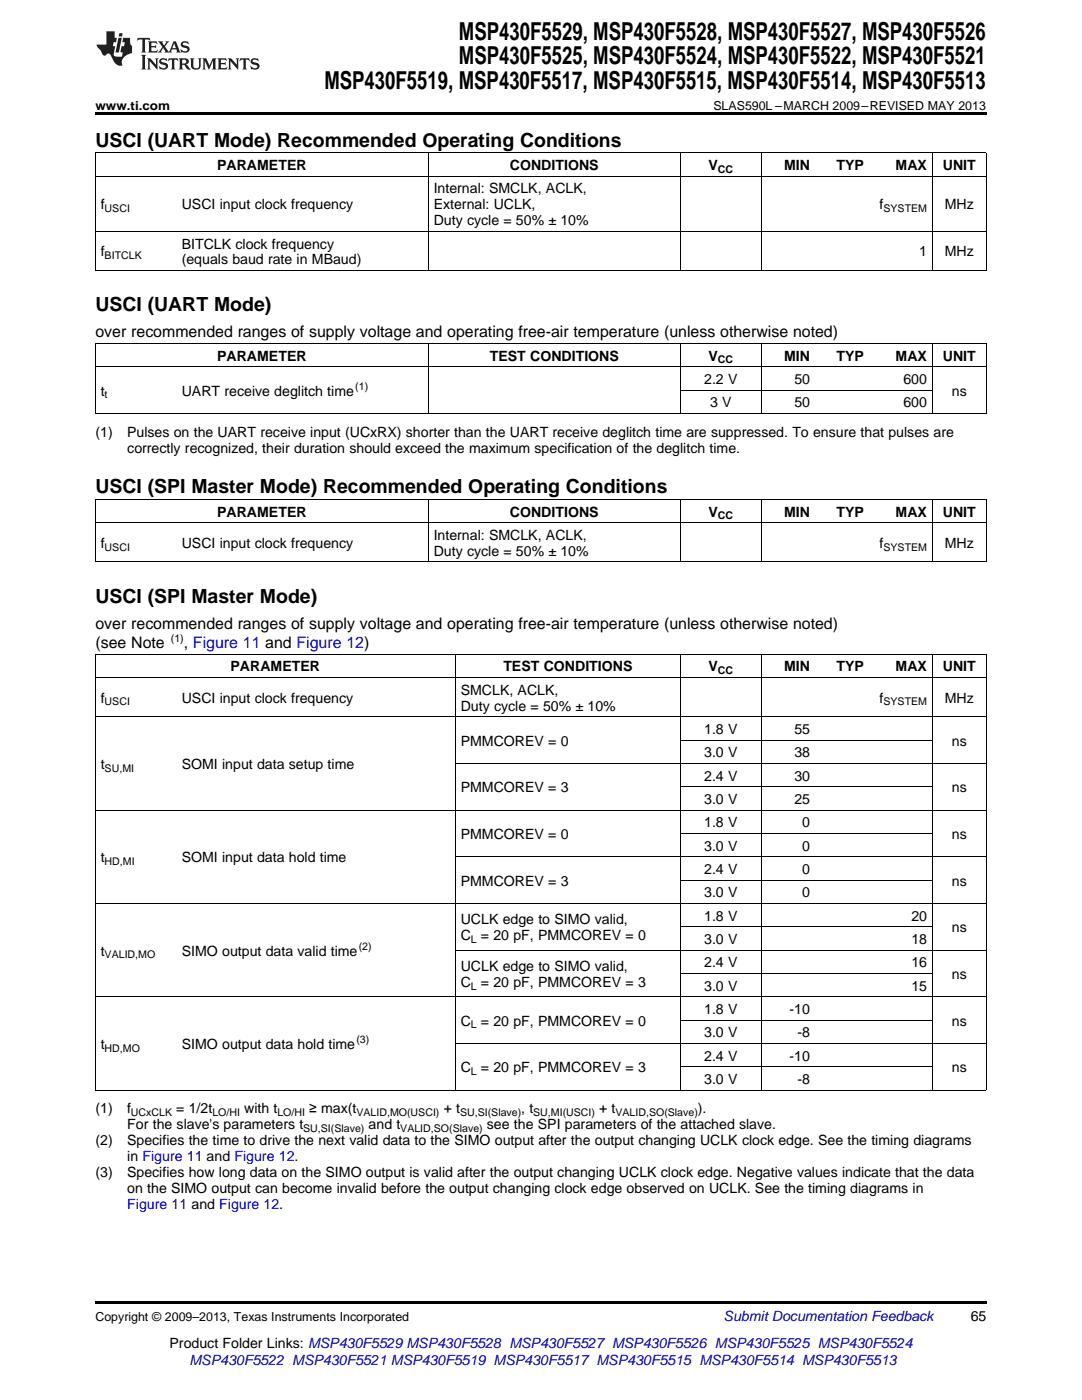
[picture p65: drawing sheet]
<svg xmlns="http://www.w3.org/2000/svg" width="216mm" height="279mm" viewBox="0 0 216 279" stroke-linecap="round" stroke-linejoin="round" font-family="sans-serif">
<defs><g id="words">
<g font-size="4.9">
<text x="91.6" y="7.9">MSP430F5529, MSP430F5528, MSP430F5527, MSP430F5526</text>
<text x="64.7" y="17.8">MSP430F5519, MSP430F5517, MSP430F5515, MSP430F5514, MSP430F5513</text>
<text x="91.6" y="12.8">MSP430F5525, MSP430F5524, MSP430F5522, MSP430F5521</text>
</g>
<g font-size="3.9">
<text x="19" y="29.3">USCI (UART Mode) Recommended Operating Conditions</text>
<text x="19" y="62.2">USCI (UART Mode)</text>
<text x="19" y="98.4">USCI (SPI Master Mode) Recommended Operating Conditions</text>
<text x="19" y="120.3">USCI (SPI Master Mode)</text>
</g>
<g font-size="3.2">
<text x="19" y="67.3">over recommended ranges of supply voltage and operating free-air temperature (unless otherwise noted)</text>
<text x="19" y="125.4">over recommended ranges of supply voltage and operating free-air temperature (unless otherwise noted)</text>
<text x="19" y="129.3">(see Note</text>
<text x="36.7" y="129.3">, Figure 11 and Figure 12)</text>
</g>
<g font-size="2.8">
<text x="43.3" y="33.9">PARAMETER</text>
<text x="101.7" y="33.9">CONDITIONS</text>
<text x="141.4" y="33.9">V</text>
<text x="156.5" y="33.9">MIN</text>
<text x="166.9" y="33.9">TYP</text>
<text x="178.7" y="33.9">MAX</text>
<text x="188.1" y="33.9">UNIT</text>
<text x="20.1" y="41.8">f</text>
<text x="36.3" y="41.8">USCI input clock frequency</text>
<text x="86.5" y="38.6">Internal: SMCLK, ACLK,</text>
<text x="86.5" y="41.8">External: UCLK,</text>
<text x="175.5" y="41.8">f</text>
<text x="188.5" y="41.8">MHz</text>
<text x="86.5" y="44.9">Duty cycle = 50% ± 10%</text>
<text x="20.1" y="51.2">f</text>
<text x="36.3" y="49.6">BITCLK clock frequency</text>
<text x="36.3" y="52.8">(equals baud rate in MBaud)</text>
<text x="183.4" y="51.2">1</text>
<text x="188.5" y="51.2">MHz</text>
<text x="43.3" y="72">PARAMETER</text>
<text x="97.7" y="72">TEST CONDITIONS</text>
<text x="141.4" y="72">V</text>
<text x="156.5" y="72">MIN</text>
<text x="166.9" y="72">TYP</text>
<text x="178.7" y="72">MAX</text>
<text x="188.1" y="72">UNIT</text>
<text x="140.5" y="76.6">2.2 V</text>
<text x="158.5" y="76.6">50</text>
<text x="180.3" y="76.6">600</text>
<text x="20.1" y="79">t</text>
<text x="36.3" y="79">UART receive deglitch time</text>
<text x="141.7" y="81.3">3 V</text>
<text x="158.5" y="81.3">50</text>
<text x="180.3" y="81.3">600</text>
<text x="189.9" y="79">ns</text>
<text x="19" y="87.1">(1)</text>
<text x="25.4" y="87.1">Pulses on the UART receive input (UCxRX) shorter than the UART receive deglitch time are suppressed. To ensure that pulses are</text>
<text x="25.4" y="90.3">correctly recognized, their duration should exceed the maximum specification of the deglitch time.</text>
<text x="43.3" y="103.1">PARAMETER</text>
<text x="86.5" y="107.7">Internal: SMCLK, ACLK,</text>
<text x="101.7" y="103.1">CONDITIONS</text>
<text x="141.4" y="103.1">V</text>
<text x="156.5" y="103.1">MIN</text>
<text x="166.9" y="103.1">TYP</text>
<text x="178.7" y="103.1">MAX</text>
<text x="188.1" y="103.1">UNIT</text>
<text x="20.1" y="109.3">f</text>
<text x="36.3" y="109.3">USCI input clock frequency</text>
<text x="86.5" y="110.9">Duty cycle = 50% ± 10%</text>
<text x="175.5" y="109.3">f</text>
<text x="188.5" y="109.3">MHz</text>
<text x="46" y="134">PARAMETER</text>
<text x="100.4" y="134">TEST CONDITIONS</text>
<text x="141.4" y="134">V</text>
<text x="156.5" y="134">MIN</text>
<text x="166.9" y="134">TYP</text>
<text x="178.7" y="134">MAX</text>
<text x="188.1" y="134">UNIT</text>
<text x="20.1" y="140.2">f</text>
<text x="36.3" y="140.2">USCI input clock frequency</text>
<text x="91.9" y="138.6">SMCLK, ACLK,</text>
<text x="91.9" y="141.8">Duty cycle = 50% ± 10%</text>
<text x="175.5" y="140.2">f</text>
<text x="188.5" y="140.2">MHz</text>
<text x="91.9" y="148.8">PMMCOREV = 0</text>
<text x="140.5" y="146.5">1.8 V</text>
<text x="158.5" y="146.5">55</text>
<text x="189.9" y="148.8">ns</text>
<text x="20.1" y="153.5">t</text>
<text x="36.3" y="153.5">SOMI input data setup time</text>
<text x="140.5" y="151.1">3.0 V</text>
<text x="140.5" y="155.8">2.4 V</text>
<text x="158.5" y="151.1">38</text>
<text x="158.5" y="155.8">30</text>
<text x="91.9" y="158.1">PMMCOREV = 3</text>
<text x="140.5" y="160.4">3.0 V</text>
<text x="158.5" y="160.4">25</text>
<text x="189.9" y="158.1">ns</text>
<text x="91.9" y="167.4">PMMCOREV = 0</text>
<text x="140.5" y="165.1">1.8 V</text>
<text x="160.1" y="165.1">0</text>
<text x="189.9" y="167.4">ns</text>
<text x="20.1" y="172.1">t</text>
<text x="36.3" y="172.1">SOMI input data hold time</text>
<text x="140.5" y="169.8">3.0 V</text>
<text x="160.1" y="169.8">0</text>
<text x="91.9" y="176.7">PMMCOREV = 3</text>
<text x="140.5" y="174.4">2.4 V</text>
<text x="140.5" y="179.1">3.0 V</text>
<text x="160.1" y="174.4">0</text>
<text x="160.1" y="179.1">0</text>
<text x="189.9" y="176.7">ns</text>
<text x="91.9" y="184.5">UCLK edge to SIMO valid,</text>
<text x="140.5" y="183.7">1.8 V</text>
<text x="181.9" y="183.7">20</text>
<text x="20.1" y="190.7">t</text>
<text x="36.3" y="190.7">SIMO output data valid time</text>
<text x="91.9" y="187.6">C</text>
<text x="96" y="187.6">= 20 pF, PMMCOREV = 0</text>
<text x="140.5" y="188.4">3.0 V</text>
<text x="181.9" y="188.4">18</text>
<text x="189.9" y="186.1">ns</text>
<text x="91.9" y="193.8">UCLK edge to SIMO valid,</text>
<text x="91.9" y="197">C</text>
<text x="96" y="197">= 20 pF, PMMCOREV = 3</text>
<text x="140.5" y="193">2.4 V</text>
<text x="140.5" y="197.7">3.0 V</text>
<text x="181.9" y="193">16</text>
<text x="181.9" y="197.7">15</text>
<text x="189.9" y="195.4">ns</text>
<text x="140.5" y="202.4">1.8 V</text>
<text x="157.6" y="202.4">-10</text>
<text x="20.1" y="209.3">t</text>
<text x="36.3" y="209.3">SIMO output data hold time</text>
<text x="91.9" y="204.7">C</text>
<text x="96" y="204.7">= 20 pF, PMMCOREV = 0</text>
<text x="140.5" y="207">3.0 V</text>
<text x="159.1" y="207">-8</text>
<text x="189.9" y="204.7">ns</text>
<text x="91.9" y="214">C</text>
<text x="96" y="214">= 20 pF, PMMCOREV = 3</text>
<text x="140.5" y="211.7">2.4 V</text>
<text x="157.6" y="211.7">-10</text>
<text x="189.9" y="214">ns</text>
<text x="140.5" y="216.3">3.0 V</text>
<text x="159.1" y="216.3">-8</text>
<text x="19" y="222.2">(1)</text>
<text x="25.4" y="222.2">f</text>
<text x="25.4" y="225.4">For the slave's parameters t</text>
<text x="35.2" y="222.2">= 1/2t</text>
<text x="48.7" y="222.2">with t</text>
<text x="61.7" y="222.2">≥ max(t</text>
<text x="73.6" y="225.4">and t</text>
<text x="88.5" y="222.2">+ t</text>
<text x="97.2" y="225.4">see the SPI parameters of the attached slave.</text>
<text x="104" y="222.2">, t</text>
<text x="119.6" y="222.2">+ t</text>
<text x="139.3" y="222.2">).</text>
<text x="19" y="228.5">(2)</text>
<text x="25.4" y="228.5">Specifies the time to drive the next valid data to the SIMO output after the output changing UCLK clock edge. See the timing diagrams</text>
<text x="25.4" y="231.7">in Figure 11 and Figure 12.</text>
<text x="19" y="234.9">(3)</text>
<text x="25.4" y="234.9">Specifies how long data on the SIMO output is valid after the output changing UCLK clock edge. Negative values indicate that the data</text>
<text x="25.4" y="238.1">on the SIMO output can become invalid before the output changing clock edge observed on UCLK. See the timing diagrams in</text>
<text x="193.7" y="263.6">65</text>
<text x="33.8" y="269">Product Folder Links: MSP430F5529 MSP430F5528 MSP430F5527 MSP430F5526 MSP430F5525 MSP430F5524</text>
</g>
<text font-size="2.8" fill="#00f" x="25.4" y="241.2">Figure 11 and Figure 12.</text>
<g font-size="2.8" fill="#0000c8">
<text x="144.4" y="263.6">Submit Documentation Feedback</text>
<text x="37.8" y="272.5">MSP430F5522 MSP430F5521 MSP430F5519 MSP430F5517 MSP430F5515 MSP430F5514 MSP430F5513</text>
</g>
<g font-size="2.5">
<text x="19" y="21.9">www.ti.com</text>
<text x="142.3" y="21.9">SLAS590L –MARCH 2009–REVISED MAY 2013</text>
<text x="19" y="263.6">Copyright © 2009–2013, Texas Instruments Incorporated</text>
</g>
<g font-size="2.1">
<text x="143.3" y="34.5">CC</text>
<text x="20.9" y="42.3">USCI</text>
<text x="176.3" y="42.3">SYSTEM</text>
<text x="20.9" y="51.8">BITCLK</text>
<text x="70.9" y="77.8">(1)</text>
<text x="143.3" y="72.5">CC</text>
<text x="20.9" y="79.5">t</text>
<text x="143.3" y="103.6">CC</text>
<text x="20.9" y="109.9">USCI</text>
<text x="176.3" y="109.9">SYSTEM</text>
<text x="34.1" y="128.1">(1)</text>
<text x="143.3" y="134.5">CC</text>
<text x="20.9" y="140.8">USCI</text>
<text x="176.3" y="140.8">SYSTEM</text>
<text x="20.9" y="154">SU,MI</text>
<text x="20.9" y="172.6">HD,MI</text>
<text x="20.9" y="191.3">VALID,MO</text>
<text x="71.6" y="189.6">(2)</text>
<text x="93.9" y="188.2">L</text>
<text x="93.9" y="197.5">L</text>
<text x="20.9" y="209.9">HD,MO</text>
<text x="71.1" y="208.2">(3)</text>
<text x="93.9" y="205.2">L</text>
<text x="93.9" y="214.6">L</text>
<text x="26.1" y="222.7">UCxCLK</text>
<text x="42.4" y="222.7">LO/HI</text>
<text x="55.4" y="222.7">LO/HI</text>
<text x="60.5" y="225.9">SU,SI(Slave)</text>
<text x="71.1" y="222.7">VALID,MO(USCI)</text>
<text x="79.9" y="225.9">VALID,SO(Slave)</text>
<text x="91.8" y="222.7">SU,SI(Slave)</text>
<text x="106.4" y="222.7">SU,MI(USCI)</text>
<text x="122.8" y="222.7">VALID,SO(Slave)</text>
</g>
</g></defs>
<path d="M19 22.5h177.8v.5h-177.8zM19 259.7h177.8v.5h-177.8z" fill="#000"/>
<g fill="none" stroke="#000" stroke-width=".2">
<path d="M19 35.2h177.8M19 30.5h177.8M19.1 30.6v23.4M85.4 30.6v23.4M135.7 30.6v23.4M151.9 30.6v23.4M186 30.6v23.4M196.8 30.6v23.4M19 54h177.8M19 46.2h177.8M19 73.2h177.8M19 68.5h177.8"/>
<path d="M19.1 68.6v13.9M85.4 68.6v13.9M135.7 68.6v13.9M135.8 77.8h50.3M151.9 68.6v13.9M186 68.6v13.9M196.8 68.6v13.9M19 99.6h177.8M19 82.5h177.8M19.1 99.7v12.5M85.4 99.7v12.5M135.7 99.7v12.5"/>
<path d="M151.9 99.7v12.5M186 99.7v12.5M196.8 99.7v12.5M19 112.1h177.8M19 104.3h177.8M19 135.2h177.8M19 130.5h177.8M19.1 130.6v87M90.8 130.6v87M135.7 130.6v87M151.9 130.6v87M186 130.6v87"/>
<path d="M196.8 130.6v87M19 143h177.8M90.9 152.3h105.9M135.8 157h50.3M135.8 147.7h50.3M19 161.7h177.8M90.9 171h105.9M135.8 175.6h50.3M135.8 166.3h50.3M19 198.9h177.8M19 180.3h177.8M90.9 189.6h105.9"/>
<path d="M135.8 194.3h50.3M135.8 184.9h50.3M19 217.5h177.8M90.9 208.2h105.9M135.8 212.9h50.3M135.8 203.6h50.3"/>
</g>
<g fill="#231f20">
<path d="M27.5 7.6l-.1 .5 .4-.2h.6v.1v2.1l-.2 .4h1l-.3-.4v-2.1l.1-.1h.5l.5 .2-.2-.5zM29.5 8.3l.2 .3v1.5l-.2 .4h1.8l.2-.6a1.04 1.04 0 0 1-1.3 .2v-.7h.6l.3 .2v-.6l-.3 .2h-.6v-.6l.8-.1 .4 .3-.2-.5zM31.5 8.3l.9 1.1-.9 1.1h.8l-.2-.2 .5-.7 .4 .7-.2 .2h1.5l-.1-.2 .1-.4h.9l.1 .4-.2 .2h1l-.3-.3-.7-1.9h-.5l-.9 2-.8-1 .9-1h-.8l.1 .3-.3 .5-.4-.6 .2-.2zM34.7 8.6l.4 1h-.7zM36.3 8.4a.63 .63 0 0 0-.2 .7 .63 .63 0 0 0 .6 .4l.6 .2 .1 .2a.75 .75 0 0 1-.7 .4 .75 .75 0 0 1-.6-.5l.1 .7 .1-.1a1.11 1.11 0 0 0 1.5-.6 1.13 1.13 0 0 0-1.2-.8l-.1-.4a1.04 1.04 0 0 1 1.2 .2l-.2-.5-.1 .1-.5-.2zM28.2 10.9l.2 .4v2.2l-.2 .4h1l-.3-.4v-2.2l.3-.4zM29.3 11.6l.3 .4v1.5l-.3 .4h.8l-.2-.4v-1.3l1.5 1.7v-1.9l.2-.4h-.7l.2 .4v.9l-1.1-1.3zM32 11.8a.62 .62 0 0 0-.2 .7 .62 .62 0 0 0 .6 .4l.6 .1 .1 .3a.76 .76 0 0 1-.7 .3 .76 .76 0 0 1-.6-.4l.1 .7 .1-.1a1.11 1.11 0 0 0 1.5-.6 1.13 1.13 0 0 0-1.2-.8l-.1-.4a1.04 1.04 0 0 1 1.2 .2l-.2-.6-.1 .1-.5-.1zM33.7 11.6l-.2 .6a.61 .61 0 0 1 .8-.3v1.6l-.2 .4h.9l-.2-.4v-1.6a.63 .63 0 0 1 .8 .3l-.2-.6zM35.6 11.6l.3 .4v1.5l-.3 .4h1l-.2-.2v-.8l.5 .2a.76 .76 0 0 0 1.2 .7l-1-1a.58 .58 0 0 0 .6-.5 .58 .58 0 0 0-.5-.6zM36.4 11.9h.1a.45 .45 0 0 1 .5 .1 .45 .45 0 0 1 .1 .5l-.7 .2zM37.9 11.6l.2 .2a2.17 2.17 0 0 0 .3 1.9 .99 .99 0 0 0 1.6-.6v-1.1l.2-.4h-.7l.2 .2a1.92 1.92 0 0 1-.2 1.8 .6 .6 0 0 1-.9-.5v-1.1l.2-.4zM40.4 11.6l.2 .4v1.5l-.2 .4h.7l-.2-.4v-1.4l.8 1.8 .8-1.8v1.4l-.2 .4h.9l-.2-.4v-1.5l.2-.4h-.8l-.6 1.5-.6-1.5zM43.4 11.6l.2 .4v1.5l-.2 .4h1.8l.2-.6a1.04 1.04 0 0 1-1.3 .1v-.6h.5l.4 .2v-.6l-.4 .2h-.5v-.7h.8l.3 .3-.1-.6zM45.5 11.6l.2 .4v1.5l-.2 .4h.7l-.2-.4v-1.3l1.5 1.7v-1.9l.2-.4h-.7l.2 .4v.9l-1.1-1.3zM47.9 11.6l-.1 .6a.61 .61 0 0 1 .8-.3v1.6l-.3 .4h1l-.3-.4 .1-1.6a.63 .63 0 0 1 .7 .3l-.1-.6zM50.2 11.8a.62 .62 0 0 0-.2 .7 .62 .62 0 0 0 .6 .4l.6 .1 .2 .3a.76 .76 0 0 1-.8 .3 .76 .76 0 0 1-.6-.4l.1 .7 .2-.1a1.11 1.11 0 0 0 1.5-.6 1.13 1.13 0 0 0-1.3-.8l-.1-.4a1.04 1.04 0 0 1 1.2 .2l-.1-.6-.2 .1-.5-.1z"/>
<path d="M21.2 6.3v2.6h-1.9l.1 .4 .7 .9a.91 .91 0 0 0 1 .8 .56 .56 0 0 1 .5-.3 .56 .56 0 0 1 .5 .3l.4 .8a1.53 1.53 0 0 0 1.9 1.2 1.54 1.54 0 0 1 1-2.1l.9-.3v-1.4a1.52 1.52 0 0 1-.3-1.6h-1.4l-.2 .8h.5l-.2 .8h-.4l-.2 1v.2l.4 .1-.2 .8a1.93 1.93 0 0 1-1.6-.3l.3-1.8h-.5l.2-.8h.4l.2-.8h-.4v-1.3zM23.6 7.6l-.6 2.9h.7l.6-2.9zM23.8 6.6l-.1 .7h.6l.2-.7z"/>
</g>
<use href="#words"/>
</svg>
